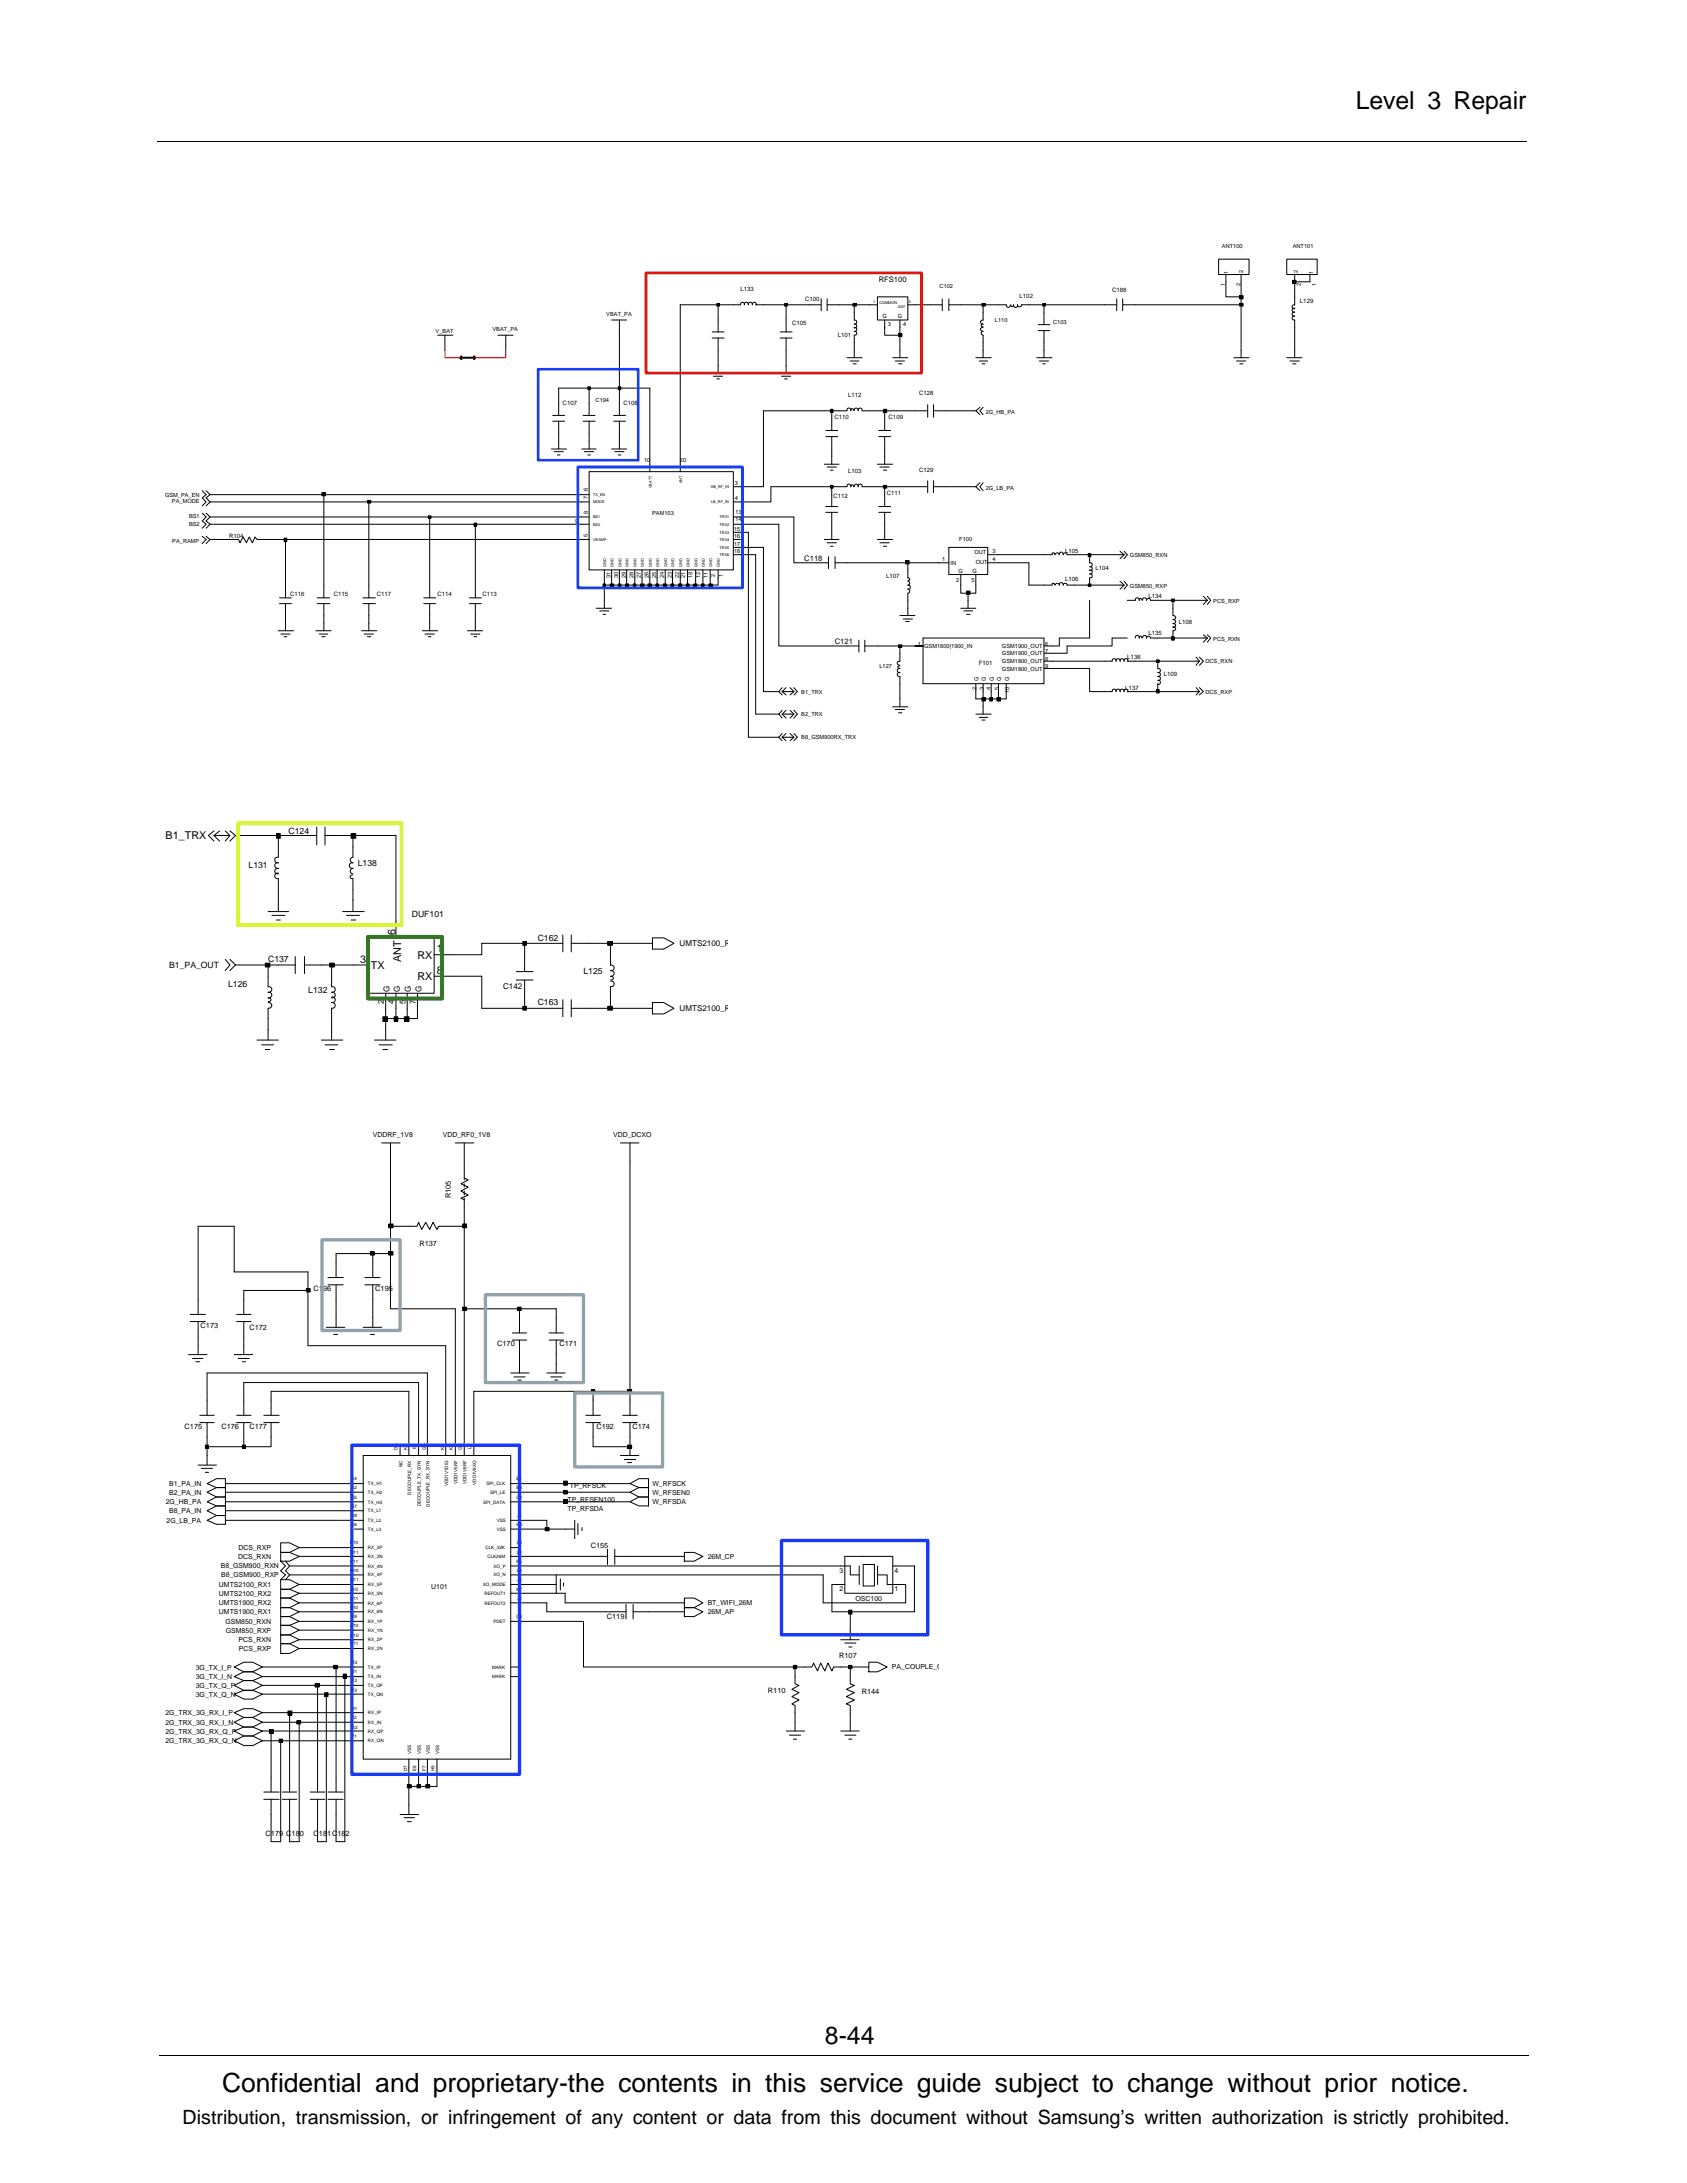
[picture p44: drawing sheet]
<svg xmlns="http://www.w3.org/2000/svg" width="216mm" height="279mm" viewBox="0 0 216 279" stroke-linecap="round" stroke-linejoin="round" font-family="sans-serif">
<defs><g id="words">
<text font-size="3.4" x="28.4" y="267.7">Confidential and proprietary-the contents in this service guide subject to change without prior notice.</text>
<g font-size="3.2">
<text x="173.5" y="14">Level 3 Repair</text>
<text x="105.6" y="261.6">8-44</text>
</g>
<text font-size="2.5" x="23.4" y="271.9">Distribution, transmission, or infringement of any content or data from this document without Samsung’s written authorization is strictly prohibited.</text>
<g font-size="1.4">
<text x="21.2" y="107.4">B1_TRX</text>
<text x="50.6" y="119.7" transform="rotate(-90 50.6 119.7)">6</text>
<text x="46.1" y="123.3">3</text>
<text x="47.5" y="124">TX</text>
<text x="51.4" y="123.1" transform="rotate(-90 51.4 123.1)">ANT</text>
<text x="53.4" y="122.7">RX</text>
<text x="53.4" y="125.5">RX</text>
<text x="55.9" y="121.8">1</text>
<text x="55.9" y="124.6">8</text>
</g>
<g font-size="1.1">
<text x="36.9" y="106.7">C124</text>
<text x="31.8" y="111.1">L131</text>
<text x="45.8" y="110.8">L138</text>
<text x="52.7" y="117.4">DUF101</text>
<text x="21.7" y="123.9">B1_PA_OUT</text>
<text x="34.3" y="123.1">C137</text>
<text x="68.8" y="120.4">C162</text>
<text x="74.7" y="124.7">L125</text>
<text x="29.2" y="126.3">L126</text>
<text x="39.5" y="127.1">L132</text>
<text x="68.8" y="128.7">C163</text>
</g>
<g font-size="1">
<text x="112.5" y="36.2">RFS100</text>
<text x="102.9" y="71.8">C118</text>
<text x="106.8" y="82.4">C121</text>
<text x="87" y="121.1">UMTS2100_R</text>
<text x="49.1" y="128.5" transform="rotate(-90 49.1 128.5)">2</text>
<text x="49.9" y="127" transform="rotate(-90 49.9 127)">G</text>
<text x="50.4" y="128.5" transform="rotate(-90 50.4 128.5)">4</text>
<text x="51.2" y="127" transform="rotate(-90 51.2 127)">G</text>
<text x="51.9" y="128.5" transform="rotate(-90 51.9 128.5)">5</text>
<text x="52.6" y="127" transform="rotate(-90 52.6 127)">G</text>
<text x="53.2" y="128.5" transform="rotate(-90 53.2 128.5)">7</text>
<text x="53.9" y="127" transform="rotate(-90 53.9 127)">G</text>
<text x="64.4" y="126.6">C142</text>
<text x="87" y="129.4">UMTS2100_R</text>
</g>
<g font-size=".9">
<text x="47.7" y="145.5">VDDRF_1V8</text>
<text x="56.7" y="145.5">VDD_RF0_1V8</text>
<text x="78.5" y="145.5">VDD_DCXO</text>
<text x="57.7" y="153.4" transform="rotate(-90 57.7 153.4)">R105</text>
<text x="53.7" y="159.5">R137</text>
<text x="40.1" y="165.2">C196</text>
<text x="48" y="165.2">C195</text>
<text x="25.7" y="169.9">C173</text>
<text x="31.9" y="170.2">C172</text>
<text x="63.6" y="172.3">C170</text>
<text x="71.6" y="172.3">C171</text>
<text x="23.6" y="182.9">C175</text>
<text x="28.3" y="182.9">C176</text>
<text x="31.9" y="182.9">C177</text>
<text x="76.3" y="182.9">C192</text>
<text x="80.9" y="182.9">C174</text>
<text x="21.7" y="191.3">B2_PA_IN</text>
<text x="21.7" y="190.2">B1_PA_IN</text>
<text x="72.9" y="190.5">TP_RFSCK</text>
<text x="83.5" y="191.3">W_RFSEN0</text>
<text x="83.5" y="190.2">W_RFSCK</text>
<text x="21.2" y="192.6">2G_HB_PA</text>
<text x="21.3" y="194.9">2G_LB_PA</text>
<text x="21.7" y="193.7">B8_PA_IN</text>
<text x="72.6" y="193.4">TP_RFSDA</text>
<text x="72.6" y="192.2">TP_RFSEN100</text>
<text x="83.5" y="192.6">W_RFSDA</text>
<text x="28" y="203.1">UMTS2100_RX1</text>
<text x="28.3" y="200.6">B8_GSM900_RXN</text>
<text x="28.3" y="201.8">B8_GSM900_RXP</text>
<text x="30.5" y="199.5">DCS_RXN</text>
<text x="30.5" y="198.4">DCS_RXP</text>
<text x="55.2" y="203.4">U101</text>
<text x="75.6" y="198.1">C155</text>
<text x="90.6" y="199.5">26M_CP</text>
<text x="107.4" y="203.6">2</text>
<text x="107.4" y="201.3">3</text>
<text x="114.5" y="203.6">1</text>
<text x="114.5" y="201.3">4</text>
<text x="28" y="205.5">UMTS1900_RX2</text>
<text x="28" y="206.6">UMTS1900_RX1</text>
<text x="28" y="204.2">UMTS2100_RX2</text>
<text x="28.9" y="207.8">GSM850_RXN</text>
<text x="28.9" y="209">GSM850_RXP</text>
<text x="77.7" y="207.2">C119</text>
<text x="90.6" y="206.6">26M_AP</text>
<text x="90.6" y="205.5">BT_WIFI_26M</text>
<text x="109.5" y="204.9">OSC100</text>
<text x="25.1" y="213.7">3G_TX_I_P</text>
<text x="25.1" y="214.9">3G_TX_I_N</text>
<text x="30.5" y="210.2">PCS_RXN</text>
<text x="30.6" y="211.3">PCS_RXP</text>
<text x="107.4" y="212.2">R107</text>
<text x="114.2" y="213.7">PA_COUPLE_O</text>
<text x="21.2" y="219.5">2G_TRX_3G_RX_I_P</text>
<text x="21.2" y="220.7">2G_TRX_3G_RX_I_N</text>
<text x="21.2" y="221.9">2G_TRX_3G_RX_Q_P</text>
<text x="25.1" y="216">3G_TX_Q_P</text>
<text x="25.1" y="217.2">3G_TX_Q_N</text>
<text x="98.3" y="216.6">R110</text>
<text x="110.3" y="216.8">R144</text>
<text x="21.2" y="223.1">2G_TRX_3G_RX_Q_N</text>
<text x="34" y="235">C179 C180</text>
<text x="40.1" y="235">C181C182</text>
</g>
<g font-size=".8">
<text x="94.8" y="37.3">L133</text>
<text x="101.4" y="41.6">C105</text>
<text x="103.1" y="38.5">C100</text>
<text x="130.5" y="38.1">L102</text>
<text x="142.3" y="37.4">C188</text>
<text x="166.4" y="38.8">L129</text>
<text x="107.2" y="43.2">L101</text>
<text x="72" y="51.9">C107</text>
<text x="79.8" y="51.9">C108</text>
<text x="106.8" y="53.6">C110</text>
<text x="108.6" y="50.9">L112</text>
<text x="113.7" y="53.6">C109</text>
<text x="117.6" y="50.6">C128</text>
<text x="106.7" y="63.7">C112</text>
<text x="108.6" y="60.5">L103</text>
<text x="113.5" y="63.4">C111</text>
<text x="117.6" y="60.4">C129</text>
<text x="29.3" y="68.9">R104</text>
<text x="136.3" y="70.8">L105</text>
<text x="37.1" y="76.3">C116</text>
<text x="42.7" y="76.3">C115</text>
<text x="48.2" y="76.3">C117</text>
<text x="56" y="76.3">C114</text>
<text x="61.8" y="76.3">C113</text>
<text x="113.4" y="74">L107</text>
<text x="136.3" y="74.4">L106</text>
<text x="140.2" y="72.9">L104</text>
<text x="147" y="76.6">L134</text>
<text x="147" y="81.3">L135</text>
<text x="150.9" y="79.8">L108</text>
<text x="125.3" y="85.1">F101</text>
<text x="144" y="88.3">L137</text>
<text x="144.3" y="84.4">L136</text>
<text x="148.9" y="86.6">L109</text>
</g>
<g font-size=".7">
<text x="156.4" y="31.8">ANT100</text>
<text x="157.2" y="35.1" transform="rotate(-90 157.2 35.1)">1</text>
<text x="159.1" y="34.9" transform="rotate(-90 159.1 34.9)">2</text>
<text x="165.4" y="31.8">ANT101</text>
<text x="166.1" y="34.9" transform="rotate(-90 166.1 34.9)">2</text>
<text x="168.1" y="35.1" transform="rotate(-90 168.1 35.1)">1</text>
<text x="77.6" y="40.5">VBAT_PA</text>
<text x="112.9" y="40.7">G</text>
<text x="113.6" y="41.7">3</text>
<text x="114.9" y="40.7">G</text>
<text x="115.6" y="41.7">4</text>
<text x="120.2" y="36.8">C102</text>
<text x="127.3" y="41.2">L110</text>
<text x="134.8" y="41.5">C103</text>
<text x="156.8" y="36.6" transform="rotate(-90 156.8 36.6)">1</text>
<text x="158.7" y="36.6" transform="rotate(-90 158.7 36.6)">2</text>
<text x="166.5" y="36.6" transform="rotate(-90 166.5 36.6)">2</text>
<text x="168.4" y="36.6" transform="rotate(-90 168.4 36.6)">1</text>
<text x="55.8" y="42.6">V_BAT</text>
<text x="63" y="42.4">VBAT_PA</text>
<text x="76.2" y="51.4">C194</text>
<text x="126.2" y="53">2G_HB_PA</text>
<text x="82.4" y="59.2">10</text>
<text x="87" y="59.2">20</text>
<text x="21.1" y="63.6">GSM_PA_EN</text>
<text x="22" y="64.4">PA_MODE</text>
<text x="75.2" y="65.8" transform="rotate(-90 75.2 65.8)">8</text>
<text x="75.2" y="63.9" transform="rotate(-90 75.2 63.9)">7</text>
<text x="75.2" y="62.9" transform="rotate(-90 75.2 62.9)">6</text>
<text x="83.5" y="65.9">PAM103</text>
<text x="94" y="62.1">3</text>
<text x="94" y="64.1">4</text>
<text x="94.1" y="65.8">13</text>
<text x="126.2" y="62.7">2G_LB_PA</text>
<text x="22.1" y="69.5">PA_RAMP</text>
<text x="24.2" y="66.4">BS1</text>
<text x="24.2" y="67.3">BS2</text>
<text x="73.6" y="67">9</text>
<text x="75.2" y="68.7" transform="rotate(-90 75.2 68.7)">5</text>
<text x="94" y="67.9">15</text>
<text x="94" y="68.9">16</text>
<text x="94" y="69.8">17</text>
<text x="94" y="70.8">18</text>
<text x="94.1" y="66.7">14</text>
<text x="120.6" y="71.8">1</text>
<text x="122.8" y="69.2">F100</text>
<text x="124.7" y="71">OUT</text>
<text x="127" y="70.8">3</text>
<text x="127" y="71.8">4</text>
<text x="144.6" y="71.4">GSM850_RXN</text>
<text x="78.1" y="74" transform="rotate(-90 78.1 74)">31</text>
<text x="79.1" y="74" transform="rotate(-90 79.1 74)">30</text>
<text x="80.1" y="74" transform="rotate(-90 80.1 74)">29</text>
<text x="81.1" y="74" transform="rotate(-90 81.1 74)">28</text>
<text x="82" y="74" transform="rotate(-90 82 74)">27</text>
<text x="83" y="74" transform="rotate(-90 83 74)">26</text>
<text x="84" y="74" transform="rotate(-90 84 74)">25</text>
<text x="84.9" y="74" transform="rotate(-90 84.9 74)">24</text>
<text x="86" y="74" transform="rotate(-90 86 74)">23</text>
<text x="86.9" y="74" transform="rotate(-90 86.9 74)">22</text>
<text x="87.7" y="74" transform="rotate(-90 87.7 74)">21</text>
<text x="88.6" y="74" transform="rotate(-90 88.6 74)">19</text>
<text x="89.6" y="74" transform="rotate(-90 89.6 74)">12</text>
<text x="90.6" y="74" transform="rotate(-90 90.6 74)">11</text>
<text x="91.5" y="73.9" transform="rotate(-90 91.5 73.9)">2</text>
<text x="92.5" y="73.9" transform="rotate(-90 92.5 73.9)">1</text>
<text x="121.6" y="72.3">IN</text>
<text x="122.4" y="74.5">2</text>
<text x="122.7" y="73.4">G</text>
<text x="124.3" y="74.5">5</text>
<text x="124.4" y="73.4">G</text>
<text x="124.9" y="72.2">OUT</text>
<text x="144.6" y="75.2">GSM850_RXP</text>
<text x="155.3" y="77.2">PCS_RXP</text>
<text x="117.5" y="82.7">1</text>
<text x="118.3" y="83">GSM1800|1900_IN</text>
<text x="128.2" y="83">GSM1900_OUT</text>
<text x="128.2" y="83.9">GSM1900_OUT</text>
<text x="133.8" y="82.7">6</text>
<text x="133.8" y="83.6">7</text>
<text x="155.3" y="82">PCS_RXN</text>
<text x="102.6" y="88.8">B1_TRX</text>
<text x="112.5" y="85.6">L127</text>
<text x="125" y="88.3" transform="rotate(-90 125 88.3)">2</text>
<text x="125.2" y="87.2" transform="rotate(-90 125.2 87.2)">G</text>
<text x="125.9" y="88.3" transform="rotate(-90 125.9 88.3)">3</text>
<text x="126.2" y="87.2" transform="rotate(-90 126.2 87.2)">G</text>
<text x="126.7" y="88.3" transform="rotate(-90 126.7 88.3)">4</text>
<text x="127.2" y="87.2" transform="rotate(-90 127.2 87.2)">G</text>
<text x="127.8" y="88.3" transform="rotate(-90 127.8 88.3)">5</text>
<text x="128.1" y="87.2" transform="rotate(-90 128.1 87.2)">G</text>
<text x="128.2" y="84.9">GSM1800_OUT</text>
<text x="128.2" y="85.8">GSM1800_OUT</text>
<text x="129.1" y="87.2" transform="rotate(-90 129.1 87.2)">G</text>
<text x="129.1" y="88.7" transform="rotate(-90 129.1 88.7)">10</text>
<text x="133.8" y="84.6">8</text>
<text x="133.8" y="85.6">9</text>
<text x="154.3" y="84.9">DCS_RXN</text>
<text x="154.3" y="88.8">DCS_RXP</text>
<text x="102.6" y="94.6">B8_GSM900RX_TRX</text>
<text x="102.6" y="91.7">B2_TRX</text>
</g>
<g font-size=".6">
<text x="50.9" y="185.5" transform="rotate(-90 50.9 185.5)">D5</text>
<text x="52.1" y="185.5" transform="rotate(-90 52.1 185.5)">K9</text>
<text x="53.3" y="185.5" transform="rotate(-90 53.3 185.5)">E4</text>
<text x="54.5" y="185.5" transform="rotate(-90 54.5 185.5)">G6</text>
<text x="56.8" y="185.5" transform="rotate(-90 56.8 185.5)">K1</text>
<text x="58" y="185.5" transform="rotate(-90 58 185.5)">K3</text>
<text x="59.1" y="185.5" transform="rotate(-90 59.1 185.5)">G4</text>
<text x="60.3" y="185.5" transform="rotate(-90 60.3 185.5)">L6</text>
<text x="45" y="191.8">B5</text>
<text x="45" y="190.6">A2</text>
<text x="45" y="189.5">A4</text>
<text x="47.1" y="191.2">TX_H2</text>
<text x="47.1" y="190.1">TX_H1</text>
<text x="51.5" y="187.7" transform="rotate(-90 51.5 187.7)">NC</text>
<text x="52.6" y="191.3" transform="rotate(-90 52.6 191.3)">DECOUPLE_RX</text>
<text x="57.3" y="190.2" transform="rotate(-90 57.3 190.2)">VDD1V1DIG</text>
<text x="58.6" y="190" transform="rotate(-90 58.6 190)">VDD1V5RF</text>
<text x="59.7" y="190" transform="rotate(-90 59.7 190)">VDD1V8RF</text>
<text x="60.9" y="190" transform="rotate(-90 60.9 190)">VDD1V8XO</text>
<text x="62.3" y="190.1">SPI_CLK</text>
<text x="62.7" y="191.2">SPI_LE</text>
<text x="66.1" y="190.6">B3</text>
<text x="66.1" y="191.8">C2</text>
<text x="66.1" y="189.5">B1</text>
<text x="44.8" y="197.7">E10</text>
<text x="45" y="193">B7</text>
<text x="45" y="195.3">A6</text>
<text x="45" y="194.2">A8</text>
<text x="47.1" y="192.4">TX_H3</text>
<text x="47.1" y="193.6">TX_L1</text>
<text x="47.1" y="195.9">TX_L3</text>
<text x="47.1" y="194.8">TX_L2</text>
<text x="53.9" y="192.8" transform="rotate(-90 53.9 192.8)">DECOUPLE_TX_SYN</text>
<text x="55" y="192.8" transform="rotate(-90 55 192.8)">DECOUPLE_RX_SYN</text>
<text x="61.8" y="192.4">SPI_DATA</text>
<text x="63.6" y="195.9">VSS</text>
<text x="63.6" y="194.8">VSS</text>
<text x="66.1" y="195.3">H3</text>
<text x="66.1" y="197.7">L8</text>
<text x="66.2" y="194.2">J4</text>
<text x="44.8" y="201.3">G10</text>
<text x="44.8" y="202.4">H11</text>
<text x="44.8" y="198.9">D11</text>
<text x="44.9" y="200">F11</text>
<text x="44.9" y="203.6">J10</text>
<text x="47.1" y="203">RX_5P</text>
<text x="47.1" y="200.6">RX_4N</text>
<text x="47.1" y="201.8">RX_4P</text>
<text x="47.1" y="199.4">RX_3N</text>
<text x="47.1" y="198.3">RX_3P</text>
<text x="61.8" y="203">XO_MODE</text>
<text x="62.1" y="198.3">CLK_32K</text>
<text x="62.4" y="199.4">CLK26M</text>
<text x="63.1" y="201.8">XO_N</text>
<text x="63.2" y="200.6">XO_P</text>
<text x="66.1" y="200">K5</text>
<text x="66.1" y="203.6">K7</text>
<text x="66.1" y="198.9">L2</text>
<text x="66.1" y="201.3">L4</text>
<text x="66.2" y="202.4">J8</text>
<text x="44.8" y="204.7">K11</text>
<text x="44.8" y="209.5">C10</text>
<text x="44.8" y="208.2">A10</text>
<text x="44.9" y="206">L10</text>
<text x="45" y="207.1">B9</text>
<text x="47.1" y="206.5">RX_6N</text>
<text x="47.1" y="205.4">RX_6P</text>
<text x="47.1" y="204.1">RX_5N</text>
<text x="47.1" y="207.7">RX_1P</text>
<text x="47.1" y="208.9">RX_1N</text>
<text x="62" y="205.4">REFOUT2</text>
<text x="62" y="204.1">REFOUT1</text>
<text x="63.2" y="207.7">PDET</text>
<text x="66.1" y="207.1">C4</text>
<text x="66.2" y="204.7">J6</text>
<text x="44.8" y="210.6">B11</text>
<text x="45" y="214.2">D1</text>
<text x="45" y="213">D3</text>
<text x="45" y="215.3">E2</text>
<text x="47.1" y="214.8">TX_IN</text>
<text x="47.1" y="213.6">TX_IP</text>
<text x="47.1" y="215.9">TX_QP</text>
<text x="47.1" y="211.2">RX_2N</text>
<text x="47.1" y="210.1">RX_2P</text>
<text x="63" y="213.6">MARK</text>
<text x="63" y="214.8">MARK</text>
<text x="66.3" y="213">1</text>
<text x="66.3" y="214.2">2</text>
<text x="45" y="218.9">H1</text>
<text x="45" y="221.3">G2</text>
<text x="45" y="216.5">F3</text>
<text x="45" y="220">J2</text>
<text x="47.1" y="219.4">RX_IP</text>
<text x="47.1" y="220.6">RX_IN</text>
<text x="47.1" y="217.1">TX_QN</text>
<text x="47.1" y="221.8">RX_QP</text>
<text x="45" y="222.4">F1</text>
<text x="47.1" y="223">RX_QN</text>
<text x="52.1" y="226.7" transform="rotate(-90 52.1 226.7)">D7</text>
<text x="52.6" y="224.5" transform="rotate(-90 52.6 224.5)">VSS</text>
<text x="53.3" y="226.6" transform="rotate(-90 53.3 226.6)">E8</text>
<text x="53.9" y="224.5" transform="rotate(-90 53.9 224.5)">VSS</text>
<text x="54.5" y="226.6" transform="rotate(-90 54.5 226.6)">F7</text>
<text x="55" y="224.5" transform="rotate(-90 55 224.5)">VSS</text>
<text x="55.6" y="226.7" transform="rotate(-90 55.6 226.7)">H9</text>
<text x="56.2" y="224.5" transform="rotate(-90 56.2 224.5)">VSS</text>
</g>
<g font-size=".5">
<text x="111.8" y="38.8">1</text>
<text x="112.5" y="38.9">COMMON</text>
<text x="114.9" y="39.5">ANT</text>
<text x="116.3" y="38.8">2</text>
<text x="75.9" y="63.5">TX_EN</text>
<text x="75.9" y="64.4">MODE</text>
<text x="83.4" y="62.5" transform="rotate(-90 83.4 62.5)">VBATT</text>
<text x="87.3" y="61.8" transform="rotate(-90 87.3 61.8)">ANT</text>
<text x="91" y="62.5">HB_RF_IN</text>
<text x="91" y="64.4">LB_RF_IN</text>
<text x="75.9" y="66.4">BS1</text>
<text x="75.9" y="67.3">BS2</text>
<text x="75.9" y="69.2">VRAMP</text>
<text x="92.1" y="67.3">TRX2</text>
<text x="92.1" y="68.3">TRX3</text>
<text x="92.1" y="69.2">TRX4</text>
<text x="92.1" y="70.3">TRX5</text>
<text x="92.1" y="71.2">TRX6</text>
<text x="92.1" y="66.4">TRX1</text>
<text x="77.6" y="72.5" transform="rotate(-90 77.6 72.5)">GND</text>
<text x="78.5" y="72.5" transform="rotate(-90 78.5 72.5)">GND</text>
<text x="79.5" y="72.5" transform="rotate(-90 79.5 72.5)">GND</text>
<text x="80.5" y="72.5" transform="rotate(-90 80.5 72.5)">GND</text>
<text x="81.5" y="72.5" transform="rotate(-90 81.5 72.5)">GND</text>
<text x="82.4" y="72.5" transform="rotate(-90 82.4 72.5)">GND</text>
<text x="83.4" y="72.5" transform="rotate(-90 83.4 72.5)">GND</text>
<text x="84.3" y="72.5" transform="rotate(-90 84.3 72.5)">GND</text>
<text x="85.4" y="72.5" transform="rotate(-90 85.4 72.5)">GND</text>
<text x="86.3" y="72.5" transform="rotate(-90 86.3 72.5)">GND</text>
<text x="87.3" y="72.5" transform="rotate(-90 87.3 72.5)">GND</text>
<text x="88.2" y="72.5" transform="rotate(-90 88.2 72.5)">GND</text>
<text x="89.3" y="72.5" transform="rotate(-90 89.3 72.5)">GND</text>
<text x="90.2" y="72.5" transform="rotate(-90 90.2 72.5)">GND</text>
<text x="91.1" y="72.5" transform="rotate(-90 91.1 72.5)">GND</text>
<text x="92.1" y="72.5" transform="rotate(-90 92.1 72.5)">GND</text>
</g>
</g></defs>
<g fill="none" stroke="#000" stroke-width=".13">
<path d="M20.2 18.1h175.3M91.7 38.8h.4v.4h-.4zM91.9 39v3.5M94.8 39h-7.7v21.4M94.8 39a.25 .25 0 0 1 .2-.3 .25 .25 0 0 1 .2 .3M95.3 39a.25 .25 0 0 1 .2-.3 .25 .25 0 0 1 .3 .3M95.8 39a.26 .26 0 0 1 .2-.3 .26 .26 0 0 1 .3 .3v-.1a.26 .26 0 0 1 .3-.2 .26 .26 0 0 1 .2 .4M96.7 39h8.4M100.4 38.8h.4v.4h-.4zM100.6 39v3.5M105.1 38.2v1.6M105.9 39h6.4"/>
<path d="M105.9 38.2v1.6M109.2 38.8h.4v.4h-.4zM109.3 39v2M112.3 38h3.9v3h-3.9zM116.2 39h4.4M120.6 38.2v1.6M121.4 39h7.4M121.4 38.2v1.6M125.7 38.8h.4v.4h-.4zM125.8 39v2M128.8 39a.25 .25 0 0 0 .2 .3 .25 .25 0 0 0 .3-.3M129.7 39v.2l-.1 .1-.1-.1-.1-.1"/>
<path d="M129.7 39a.25 .25 0 0 0 .3 .3 .25 .25 0 0 0 .2-.3l.1 .2a.27 .27 0 0 0 .3 .1 .27 .27 0 0 0 .1-.3h12.2M133.5 38.8h.3v.4h-.3zM133.6 39v2.6M142.9 38.2v1.6M143.7 38.2v1.6M156 33.2h3.9v1.9h-3.9zM156.9 35.1v2.9h1.9v1M158.7 38.8h.4v.4h-.4zM158.7 37.8h.4v.4h-.4zM158.8 35.1v2.9M158.8 39v6.8M158.8 39h-15.1"/>
<path d="M164.7 33.2h3.9v1.9h-3.9zM165.4 35.9h.5v.4h-.5zM165.7 40a.26 .26 0 0 0-.3 .2l.1 .2h.2M165.7 39a.26 .26 0 0 0-.3 .3 .26 .26 0 0 0 .3 .2M165.7 35.1v3.9M165.7 39.5a.26 .26 0 0 0-.3 .2 .26 .26 0 0 0 .2 .3l.1-.1M167.6 35.1v1h-1.9M56 42.9h2M56.9 42.9v2M63.7 42.9h2M64.7 42.9v2M70.6 57.5h1.9"/>
<path d="M70.7 53.2h1.6M70.7 53.9h1.6M70.9 57.8h1.2M71.3 58.2h.4M71.5 53.2v-3.5h11.7v10.7M71.5 53.9v3.6M74.5 57.5h1.8M74.6 53.2h1.6M74.6 53.9h1.6M74.8 57.8h1.2M75.2 49.5h.4v.4h-.4zM75.2 58.2h.4"/>
<path d="M75.4 49.7v3.5M75.4 53.9v3.6M78.3 57.5h1.9M78.3 41h1.9M78.5 53.2h1.6M78.5 53.9h1.6M78.7 57.8h1.2M79.1 49.5h.4v.4h-.4zM79.1 58.2h.4M79.3 41v12.2M79.3 53.9v3.6M90.9 47.8h1.9"/>
<path d="M91.1 43.3h1.6M91.1 42.5h1.6M91.3 48.2h1.2M91.7 48.5h.4M91.9 43.3v4.5M99.7 47.8h1.9M99.8 43.3h1.6M99.8 42.5h1.6M100 48.2h1.2M100.4 48.5h.4M100.6 43.3v4.5M105.5 59.4h1.9"/>
<path d="M105.7 55.9h1.5M105.7 55.1h1.5M105.9 59.8h1.1M106.3 52.4h.3v.4h-.3zM106.4 52.6v2.5M106.4 55.9v3.5M108.4 45.8h1.9M108.4 52.6h-10.7v9.7h-3.8M108.4 52.6l.1-.3a.27 .27 0 0 1 .3 0 .27 .27 0 0 1 .1 .2v.1M108.8 46.2h1.1M109.2 46.6h.4M109.2 52.5v-.2h-.1l-.2 .1v.2"/>
<path d="M109.3 41a.25 .25 0 0 1 .3 .2 .25 .25 0 0 1-.3 .3M109.3 41.9a.25 .25 0 0 1 .3 .3 .25 .25 0 0 1-.3 .2M109.3 41.5a.25 .25 0 0 1 .3 .3 .25 .25 0 0 1-.3 .2M109.3 42.4h.2a.26 .26 0 0 1 0 .5h-.2v2.9M109.3 52.6a.26 .26 0 0 1 .3-.4 .26 .26 0 0 1 .2 .4M109.8 52.6a.26 .26 0 0 1 .3-.4 .26 .26 0 0 1 .2 .3v.1M110.3 52.6h8.4M112.3 59.4h1.9M112.5 55.9h1.5M112.5 55.1h1.5M112.6 59.8h1.2M113.1 52.4h.4v.4h-.4z"/>
<path d="M113.2 41.9v1h2M113.2 41v1M113.2 52.6v2.5M113.2 55.9v3.5M114.2 45.8h2M114.6 46.2h1.2M115 42.7h.4v.4h-.4zM115 46.6h.4M115.2 41v4.8M118.7 51.8v1.6M119.5 52.6h5.4M119.5 51.8v1.6"/>
<path d="M124.9 45.8h2M125.3 46.2h1.1M125.4 52.1l-.5 .5 .5 .5M125.7 46.6h.4M125.8 42.4l-.2 .1v.2l.2 .2v2.9M125.8 41.5a.17 .17 0 0 0-.2 .1 .17 .17 0 0 0 .2 .2M125.8 41.9a.25 .25 0 0 0-.3 .2 .25 .25 0 0 0 .1 .3h.2M125.8 41a.25 .25 0 0 0-.3 .1 .25 .25 0 0 0 .1 .3l.2 .1M125.8 52.1l-.4 .5 .4 .5M132.7 45.8h1.9M132.9 42.3h1.5M132.9 41.6h1.5"/>
<path d="M133 46.2h1.2M133.5 46.6h.3M133.6 42.3v3.5M157.9 45.8h2M158.2 46.2h1.2M158.7 46.6h.4M164.7 45.8h1.9M165.1 46.2h1.2M165.4 46.6h.5M165.7 40.5a.25 .25 0 0 0-.3 .2 .25 .25 0 0 0 .3 .3v4.8M25.9 62.8l.5 .5-.5 .4 .5 .5-.5 .5M25.9 65.7l.5 .5-.5 .5 .5 .4-.5 .5"/>
<path d="M25.9 68.6l.5 .4-.5 .6M26.4 68.6l.5 .4-.5 .6M26.4 62.8l.5 .5-.5 .4 .5 .5M26.4 65.7l.5 .5M26.9 66.2l-.5 .5 .5 .4-.5 .5M26.9 69h3.6l.2 .5 .4-.8 .4 .8 .4-.8 .4 .8 .3-.8 .3 .3h42.5M26.9 64.2l-.5 .5M26.9 64.2h48.5M26.9 63.3h48.5M26.9 66.2h48.5M26.9 67.1h48.5M35.8 76.5h1.5"/>
<path d="M35.8 77.3h1.5M36.4 68.9h.3v.4h-.3zM36.5 69v7.5M36.5 77.3v3.4M40.6 76.5h1.6M40.6 77.3h1.6M41.2 63.1h.4v.4h-.4zM41.4 63.3v13.2M41.4 77.3v3.4M46.4 76.5h1.6M46.4 77.3h1.6M47 64.1h.5v.3h-.5z"/>
<path d="M47.2 64.2v12.3M47.2 77.3v3.4M54.2 76.5h1.6M54.2 77.3h1.6M54.8 66h.4v.4h-.4zM55 66.2v10.3M55 77.3v3.4M60.1 76.5h1.5M60.1 77.3h1.5M60.7 67h.3v.4h-.3zM60.8 67.1v9.4M60.8 77.3v3.4"/>
<path d="M75.4 60.4h18.5v12.5h-18.5zM76.3 77.9h2M76.8 78.2h1.1M77.2 74.7h.3v.4h-.3zM77.2 78.6h.3M77.3 74.9h13.6M77.3 72.9v5M78.1 74.7h.4v.4h-.4zM78.3 72.9v2M79.1 74.7h.4v.4h-.4zM79.3 72.9v2M80.1 74.7h.4v.4h-.4z"/>
<path d="M80.2 72.9v2M81 74.7h.4v.4h-.4zM81.2 72.9v2M82 74.7h.4v.4h-.4zM82.2 72.9v2M82.9 74.7h.5v.4h-.5zM83.2 72.9v2M83.9 74.7h.4v.4h-.4zM84.1 72.9v2M84.9 74.7h.4v.4h-.4zM85.1 72.9v2M85.9 74.7h.3v.4h-.3z"/>
<path d="M86.1 72.9v2M86.8 74.7h.4v.4h-.4zM87.1 72.9v2M87.8 74.7h.4v.4h-.4zM88 72.9v2M88.8 74.7h.4v.4h-.4zM89 72.9v2M89.8 74.7h.3v.4h-.3zM90 72.9v2M90.7 74.7h.4v.4h-.4zM90.9 72.9v2M91.9 72.9v2h-1"/>
<path d="M93.9 70.1h3.8v18.4h2M93.9 67.1h5.8v15.6h10.2M93.9 66.2h7.7v5.8h4.4M93.9 71h2.8v20.4h3M93.9 69h.9M93.9 68.1h1.9v26.3h3.9M105.5 69h1.9M105.7 65.6h1.5M105.7 64.8h1.5M105.9 69.5h1.1M106 71.2v1.6M106.3 62.1h.3v.4h-.3z"/>
<path d="M106.3 69.9h.3M106.3 60.2h.3M106.4 62.3v2.5M106.4 65.6v3.4M106.9 71.2v1.6M108.4 62.3h-9.7v1.9h-4.8M108.4 62.3a.26 .26 0 0 1 .2-.3 .26 .26 0 0 1 .3 .3M109.2 62.3v-.2l-.1-.1-.2 .1v.2M109.3 62.3a.26 .26 0 0 1 .3-.3 .26 .26 0 0 1 .2 .3M109.8 62.3a.26 .26 0 0 1 .3-.3 .26 .26 0 0 1 .2 .3M110.3 62.3h8.4M112.3 69h1.9"/>
<path d="M112.5 65.6h1.5M112.5 64.8h1.5M112.6 69.5h1.2M113.1 62.1h.4v.4h-.4zM113.1 69.9h.4M113.1 60.2h.4M113.2 62.3v2.5M113.2 65.6v3.4M115.2 78.8h1.9M115.6 79.2h1.2M115.9 71.8h.5v.4h-.5zM115.9 79.5h.5"/>
<path d="M116.2 74.4l.2 .1a.28 .28 0 0 1-.2 .4 .26 .26 0 0 1 .3 .2 .26 .26 0 0 1-.1 .3h-.2a.26 .26 0 0 1 .2 .3 .26 .26 0 0 1-.2 .2v2.9M116.2 72v2h.2v.1l-.2 .2M118.7 61.5v1.6M119.5 61.5v1.6M119.5 62.3h5.4M121.4 70.1h5v3.4h-5zM121.4 72h-14.5M123 73.5v2.4h.9M123 77.9h1.9M123.4 78.2h1.1M123.7 75.6h.4v.5h-.4zM123.7 78.6h.4"/>
<path d="M123.9 75.9v2M124.9 73.5v2.4h-1M124.9 62.3l.5 .5M125.4 61.8l-.5 .5M125.8 61.8l-.4 .5 .4 .5M126.4 72h5.3v2.9h2.9a.17 .17 0 0 1 .2-.2 .17 .17 0 0 1 .2 .2M135 71v-.1a.17 .17 0 0 0-.2-.1 .17 .17 0 0 0-.2 .2h-8.2M135 71a.27 .27 0 0 1 .3-.2 .27 .27 0 0 1 .3 .2 .25 .25 0 0 1 .1-.3 .25 .25 0 0 1 .2 0l.2 .3v-.1a.26 .26 0 0 1 .3-.1 .26 .26 0 0 1 .2 .2h7.3M135 74.9a.27 .27 0 0 1 .3-.2 .27 .27 0 0 1 .3 .2 .25 .25 0 0 1 .1-.3 .25 .25 0 0 1 .2 0l.2 .3v-.1a.26 .26 0 0 1 .3-.1 .26 .26 0 0 1 .2 .2h7.3M139.3 74.7h.3v.4h-.3zM139.3 70.8h.3v.4h-.3zM139.4 76.8v4.9h-3.8v1h-2"/>
<path d="M139.4 71v1M139.4 74v.9M139.5 72l.2 .1a.26 .26 0 0 1 .1 .3 .26 .26 0 0 1-.3 .1l.2 .1a.26 .26 0 0 1 .1 .2 .26 .26 0 0 1-.3 .2h-.1M139.5 73h.2a.26 .26 0 0 1 .1 .3 .26 .26 0 0 1-.3 .1l.2 .1a.26 .26 0 0 1 .1 .3 .26 .26 0 0 1-.3 .2M143.3 74.4l.6 .5-.6 .5M143.3 70.6l.6 .4M143.9 74.4l.4 .5-.4 .5M143.9 70.6l.4 .4-.4 .5M143.9 71l-.6 .5M144.3 76.8h1M145.3 76.8a.26 .26 0 0 1 .2-.3 .26 .26 0 0 1 .3 .1v.2M146.1 76.8l-.1-.2-.2 .1v.1"/>
<path d="M146.2 76.8a.26 .26 0 0 1 .2-.3 .26 .26 0 0 1 .3 .1v.2a.25 .25 0 0 1 .3-.2 .25 .25 0 0 1 .2 .2h7.3M149.9 76.7h.4v.3h-.4zM150.1 78.8h.1a.26 .26 0 0 1 .2 .2 .26 .26 0 0 1-.1 .3h-.2M150.1 79.8a.28 .28 0 0 1 .4 .3 .27 .27 0 0 1-.4 .2M150.1 79.3a.25 .25 0 0 1 .3 .3 .25 .25 0 0 1-.3 .2M150.1 76.8v2M154 76.3l.5 .5M154.5 76.3l.4 .5-.4 .6M154.5 76.8l-.5 .6M35.6 80.7h2M35.9 81.2h1.2M36.4 81.5h.3"/>
<path d="M40.4 80.7h2M40.9 81.2h1.1M41.2 81.5h.4M46.3 80.7h1.9M46.6 81.2h1.2M47 81.5h.5M54.1 80.7h1.9M54.4 81.2h1.2M54.8 81.5h.4M59.8 80.7h2M60.2 81.2h1.2M60.7 81.5h.3"/>
<path d="M99.7 91.4l.4 .5M99.7 94.4l.4 .4M99.7 88.5l.4 .4M100.1 91.4h1.5M100.1 90.9l-.4 .5M100.1 91.4l.5 .5M100.1 88.5h1.5M100.1 94.4h1.5M100.1 93.9l-.4 .5M100.1 94.4l.5 .4M100.1 88l-.4 .5M100.1 88.5l.5 .4"/>
<path d="M100.6 90.9l-.5 .5M100.6 93.9l-.5 .5M100.6 88l-.5 .5M101.1 90.9l.5 .5M101.1 93.9l.5 .5M101.1 88l.5 .5M101.6 90.9l.4 .5-.4 .5M101.6 91.4l-.5 .5M101.6 93.9l.4 .5-.4 .4M101.6 94.4l-.5 .4M101.6 88l.4 .5-.4 .4M101.6 88.5l-.5 .4"/>
<path d="M109.9 81.9v1.5M110.7 82.7h6.4M110.7 81.9v1.5M114.2 90.5h2M114.6 90.8h1.2M115 82.5h.4v.3h-.4zM115 91.2h.4M115.1 85.2l-.2 .1v.2h.2M115.2 84.6a.26 .26 0 0 0-.4 .3 .26 .26 0 0 0 .4 .2M115.2 85.6a.26 .26 0 0 0-.4 .2 .26 .26 0 0 0 .3 .3h.1M115.2 86.1a.26 .26 0 0 0-.4 .2 .26 .26 0 0 0 .4 .3v3.9M115.2 82.7v1.9"/>
<path d="M118.1 82.7h-1h1M118.1 81.7h15.5v5.8h-15.5zM124.9 87.5v2h2.9M124.9 91.4h2M125.3 91.8h1.1M125.7 89.3h.4v.4h-.4zM125.7 92.2h.4M125.8 87.5v3.9M126.7 89.3h.3v.4h-.3zM126.9 87.5v2M127.6 89.3h.4v.4h-.4zM127.8 87.5v2"/>
<path d="M128.8 87.5v2h-1M133.6 84.6h8.7M133.6 85.6h5.8v2.9h2.9M142.3 84.6a.26 .26 0 0 1 .2-.3 .26 .26 0 0 1 .3 .1v.2M142.3 88.5a.26 .26 0 0 1 .2-.3 .26 .26 0 0 1 .3 .1v.2M142.9 84.6h-.1a.27 .27 0 0 1 .2-.3 .27 .27 0 0 1 .3 .1v.2M142.9 88.5h-.1a.27 .27 0 0 1 .2-.3 .27 .27 0 0 1 .3 .1v.2M143.4 84.6v-.2a.26 .26 0 0 1 .4 0v.2M143.4 88.5v-.2a.26 .26 0 0 1 .4 0v.2M143.9 84.6a.25 .25 0 0 1 .2-.3 .25 .25 0 0 1 .2 .4M143.9 88.5a.25 .25 0 0 1 .2-.3 .25 .25 0 0 1 .2 .4M144.3 81.7h-2v1h-5.7v.9h-3"/>
<path d="M144.3 84.6h9.2M144.3 88.5h9.2M145.3 81.7v-.1a.26 .26 0 0 1 .2-.3 .26 .26 0 0 1 .3 .1v.3M146.1 81.6l-.1-.2-.2 .1v.2M146.2 81.7v-.1a.26 .26 0 0 1 .2-.3 .26 .26 0 0 1 .3 .1v.3a.26 .26 0 0 1 .2-.3 .26 .26 0 0 1 .3 .2v.1h7.3M148 88.3h.4v.4h-.4zM148 84.5h.4v.3h-.4zM148.2 84.6v1M148.2 87.5v1M148.2 85.6a.26 .26 0 0 1 .3 .2 .26 .26 0 0 1-.3 .3M148.2 86.1h.2a.27 .27 0 0 1 .1 .3 .27 .27 0 0 1-.3 .2h.1a.26 .26 0 0 1 .2 .2 .26 .26 0 0 1-.1 .3h-.2M148.2 87.1a.26 .26 0 0 1 .3 .1 .26 .26 0 0 1-.1 .4h-.3"/>
<path d="M149.9 81.5h.4v.4h-.4zM150.1 80.2a.25 .25 0 0 1 .3 .3 .25 .25 0 0 1-.3 .2v1M153.1 84.1l.4 .5M153.1 88l.4 .5M153.5 84.1l.5 .5-.5 .6M153.5 84.6l-.4 .6M153.5 88l.5 .5-.5 .4M153.5 88.5l-.4 .4M154 81.3l.5 .4M154.5 81.3l.4 .4-.4 .5M154.5 81.7l-.5 .5M27.4 106.9h2"/>
<path d="M27.4 106.3l-.7 .6 .7 .8M27.4 106.9l.7 .8M28.1 106.3l-.7 .6M28.8 106.3l.6 .6-.6 .8M29.4 106.3l.7 .6M30.1 106.9h10.4M30.1 106.9l-.7 .8M34.3 116.7h2.6M34.8 117.2h1.7M35.4 106.7h.5v.6h-.5zM35.4 117.8h.5M35.6 110.4a.36 .36 0 0 0-.4 .4 .36 .36 0 0 0 .4 .3"/>
<path d="M35.6 111.2a.36 .36 0 0 0-.4 .3 .36 .36 0 0 0 .4 .3M35.6 106.9v2.8a.36 .36 0 0 0-.4 .4 .36 .36 0 0 0 .4 .3M35.6 112.5v4.2M35.7 111.8a.35 .35 0 0 0-.5 .3 .35 .35 0 0 0 .4 .3M40.5 105.9v2.2M41.6 106.9h9.1v13M41.6 105.9v2.2M43.9 116.7h2.7M44.3 117.2h1.7M44.9 106.7h.6v.6h-.6zM44.9 117.8h.6M45.1 112a.24 .24 0 0 0-.3 .2 .24 .24 0 0 0 .4 .2"/>
<path d="M45.2 106.9v2.8a.36 .36 0 0 0-.4 .4 .36 .36 0 0 0 .4 .3M45.2 111.1a.36 .36 0 0 0-.4 .4 .36 .36 0 0 0 .4 .4M45.2 110.4a.36 .36 0 0 0-.5 .4 .36 .36 0 0 0 .5 .3M45.2 112.5v4.2M47.1 119.9h8.5v7.2h-8.5zM72 119.7v2.1M73.1 119.7v2.1M28.8 122.8l.6 .7-.6 .7M29.4 122.8l.7 .7M30.1 123.5h7.7M30.1 123.5l-.7 .7M32.9 133.1h2.7"/>
<path d="M33.5 133.7h1.5M34 123.3h.5v.5h-.5zM34 134.3h.5M34.3 128.3a.37 .37 0 0 1 .5 .4 .37 .37 0 0 1-.5 .3M34.3 127a.36 .36 0 0 1 .5 .4 .36 .36 0 0 1-.5 .3M34.3 127.7a.25 .25 0 0 1 .4 .2 .25 .25 0 0 1-.3 .3M34.3 126.3a.36 .36 0 0 1 .5 .3 .36 .36 0 0 1-.5 .4M34.3 123.5v2.8M34.3 129.1v4M37.8 122.4v2.2M39 123.5h8.1M39 122.4v2.2"/>
<path d="M41.1 133.1h2.8M41.6 133.7h1.7M42.2 123.3h.6v.5h-.6zM42.2 134.3h.6M42.4 127.6a.36 .36 0 0 1 .5 .3 .36 .36 0 0 1-.5 .4M42.4 128.3a.36 .36 0 0 1 .5 .4 .36 .36 0 0 1-.5 .3M42.4 127a.36 .36 0 0 1 .5 .4 .36 .36 0 0 1-.5 .3M42.4 126.3a.36 .36 0 0 1 .5 .3 .36 .36 0 0 1-.5 .4M42.4 123.5v2.8M42.4 129.1v4M47.9 133.1h2.8M48.5 133.7h1.7"/>
<path d="M49 130.1h.6v.6h-.6zM49 134.3h.6M49.4 127.1v6M49.4 130.4h2.7M50.4 130.1h.5v.6h-.5zM50.7 127.1v3.3M51.8 130.1h.5v.6h-.5zM52.1 127.1v3.3M53.4 127.1v3.3h-1.3M55.6 124.9h6.1v4.2h10.3M66.1 125.4h2.1M66.1 124.4h2.1"/>
<path d="M66.9 128.8h.5v.5h-.5zM66.9 120.5h.5v.5h-.5zM67.1 120.7v3.7M67.1 125.4v3.7M72 120.7h-10.3v1.5h-6.1M72 128v2.1M73.1 129.1h10.4M73.1 128v2.1M73.1 120.7h10.4M77.8 128.8h.6v.5h-.6zM77.8 120.5h.6v.5h-.6zM78.1 120.7v2.8"/>
<path d="M78.1 126.3v2.8M78.1 125.6a.36 .36 0 0 1 .5 .3 .36 .36 0 0 1-.5 .4M78.1 124.2a.36 .36 0 0 1 .5 .4 .36 .36 0 0 1-.5 .3M78.1 125a.24 .24 0 0 1 .4 .2 .24 .24 0 0 1-.3 .2M78.1 123.5a.35 .35 0 0 1 .5 .4 .35 .35 0 0 1-.5 .3M83.5 120h1.4l1.4 .7-1.4 .8h-1.4zM83.5 128.3h1.4l1.4 .8-1.4 .7h-1.4zM48.9 146.3h2.3M49.8 156.7h.5v.4h-.5zM50 157h3.4l.2-.6 .4 1 .5-1 .5 1 .4-1 .5 1 .2-.4h3.3M50 146.3v14.1M58.3 146.3h2.3"/>
<path d="M59.2 156.7h.5v.4h-.5zM59.4 146.3v4.5l.5 .2-.9 .5 .9 .4-.9 .5 .9 .6-.9 .4 .4 .2v32.7M59.4 150.8v.2M59.4 151.5v.4M59.4 152.4v.6M59.4 153.4v.2M79.4 146.3h2.4M80.6 146.3v34.8M24.1 173.4h2.4M24.3 169.1h2M24.3 168.2h2M24.6 173.9h1.4"/>
<path d="M25.1 174.3h.5M25.4 168.2v-11.2h4.6v5.8h9.4v9.4h17.6v14.1M25.4 169.1v4.3M30 173.4h2.3M30.3 169.1h1.8M30.3 168.2h1.8M30.5 173.9h1.4M31 174.3h.4M31.2 169.1v4.3M39.2 165h.5v.4h-.5zM39.4 165.2h-8.2v3M41.8 169.9h2.3"/>
<path d="M42 164.4h1.9M42 163.5h1.9M42.3 170.3h1.4M42.7 170.8h.5M43 164.4v5.5M46.5 169.9h2.4M46.7 164.4h1.9M46.7 163.5h1.9M47 170.3h1.3M47.4 160.2h.5v.4h-.5zM47.4 170.8h.5M47.7 160.4v3.1"/>
<path d="M47.7 164.4v5.5M49.8 160.2h.5v.4h-.5zM50 160.4v7.1h8.3v18.8M50 160.4h-7v3.1M59.2 167.3h.5v.4h-.5zM59.4 167.5h11.8v3.1M65.4 175.7h2.3M65.6 171.5h1.8M65.6 170.6h1.8M65.8 176.2h1.4M66.3 167.3h.4v.4h-.4zM66.3 176.6h.4"/>
<path d="M66.5 167.5v3.1M66.5 171.5v4.2M70 175.7h2.3M70.3 171.5h1.8M70.3 170.6h1.8M70.5 176.2h1.4M71 176.6h.4M71.2 171.5v4.2M75.7 177.9h.4v.4h-.4zM75.9 178.1v3M80.3 177.9h.5v.4h-.5zM80.6 178.1h-20v8.2"/>
<path d="M25.4 187.5h2.3M25.6 182.1h1.8M25.6 181.1h1.8M25.8 187.9h1.4M26.3 185h.4v.4h-.4zM26.3 188.4h.4M26.5 194.6l1.2-.6h1.2v1.1h-1.2zM26.5 193.4l1.2-.7h1.2v1.3h-1.2zM26.5 192.2l1.2-.6h1.2v1.1h-1.2zM26.5 191l1.2-.6h1.2v1.2h-1.2zM26.5 189.9l1.2-.6h1.2v1.1h-1.2zM26.5 181.1v-5.4h28.2v10.6"/>
<path d="M26.5 182.1v5.4M26.5 185.2h4.7M28.9 191h17.6M28.9 189.9h17.6M28.9 194.6h17.6M28.9 192.2h17.6M28.9 193.4h17.6M30.3 182.1h1.8M30.3 181.1h1.8M31 185h.4v.4h-.4zM31.2 181.1v-4.1h22.4v9.3M31.2 182.1v3.1"/>
<path d="M33.8 182.1h1.9M33.8 181.1h1.9M34.7 182.1v3.1h-3.5M34.7 181.1v-3h17.6v8.2M35.9 198.7h1.2l1.2 .5-1.2 .6h-1.2zM35.9 199.8l.6 .6-.6 .6 .6 .6-.6 .6M35.9 197.5h1.2l1.2 .6-1.2 .6h-1.2zM36.5 199.8l.6 .6M38.3 199.2h8.2M38.3 198.1h8.2M45.4 195.7h1.1M46.5 186.3h18.9v38.8h-18.9z"/>
<path d="M46.5 186.3h.1M51.2 185.2v1.1M65.4 199.2h12.3M65.4 191h15.2M65.4 189.9h15.2M65.4 195.7h8.2M65.4 194.6h4.6v1.1M65.4 192.2h15.2M65.4 198.1h1.1M69.8 195.5h.5v.4h-.5zM72.1 191.9h.5v.5h-.5zM72.1 190.8h.5v.4h-.5z"/>
<path d="M72.1 189.6h.5v.5h-.5zM73.6 194.6v2.3M74 195v1.4M74.5 195.5v.4M75 182.1h1.8M75 181.1h1.8M75.9 182.1v3.1h4.7M77.7 198.3v1.9M78.7 199.2h8.9M78.7 198.3v1.9M79.4 186.3h2.4M79.7 182.1h1.9"/>
<path d="M79.7 181.1h1.9M79.9 186.8h1.4M80.3 185h.5v.4h-.5zM80.3 187.2h.5M80.6 189.9l1.2-.6h1.2v1.1h-1.2zM80.6 192.2l1.2-.6h1.2v1.1h-1.2zM80.6 191l1.2-.6h1.2v1.2h-1.2zM80.6 182.1v4.2M87.6 198.7h1.2l1.2 .5-1.2 .6h-1.2zM108.1 199.2h6.2v4.7h-6.2zM30 213.4l1.2-.7h1.1l1.3 .7-1.3 .6h-1.1zM30 216.8l1.2-.5h1.1l1.3 .5-1.3 .7h-1.1z"/>
<path d="M30 219.2l1.2-.5h1.1l1.3 .5-1.3 .6h-1.1zM30 214.6l1.2-.6h1.1l1.3 .6-1.3 .5h-1.1zM30 215.7l1.2-.6h1.1l1.3 .6-1.3 .6h-1.1zM33.6 214.6h12.9M33.6 213.4h12.9M33.6 215.7h12.9M33.6 216.8h12.9M33.6 219.2h12.9M35.9 203.4h1.2l1.2 .5-1.2 .6h-1.2zM35.9 204.5h1.2l1.2 .6-1.2 .7h-1.2zM35.9 208h1.2l1.2 .6-1.2 .7h-1.2zM35.9 202.2h1.2l1.2 .6-1.2 .6h-1.2z"/>
<path d="M35.9 209.3h1.2l1.2 .6-1.2 .5h-1.2zM35.9 210.4h1.2l1.2 .6-1.2 .6h-1.2zM35.9 205.8h1.2l1.2 .5-1.2 .6h-1.2zM35.9 206.9h1.2l1.2 .6-1.2 .5h-1.2zM36.9 219h.5v.5h-.5zM37.1 200.4l-.6 .6 .6 .6M37.1 219.2v10.2M37.1 200.4h9.4M37.1 201.6h9.4M37.1 201.6l-.6 .6M38.3 209.9h8.2M38.3 206.3h8.2"/>
<path d="M38.3 202.8h8.2M38.3 208.6h8.2M38.3 207.5h8.2M38.3 211h8.2M38.3 205.1h8.2M38.3 203.9h8.2M40.3 215.5h.6v.4h-.6zM40.6 215.7v13.7M41.6 216.6h.4v.5h-.4zM41.8 216.8v18.9h-1.2v-5.4M42.7 213.1h.5v.5h-.5zM43 213.4v16"/>
<path d="M43.9 214.3h.4v.5h-.4zM44.1 214.6v21.1h-1.1v-5.4M65.4 200.4h43.4v1.2h1.2M65.4 201.6h39.9v3.5h10.6v-2.3h-2.4v-1.2h-1.2M65.4 207.5h9.3v5.9h29.2l.2-.5 .5 1 .4-1 .6 1 .4-1 .5 1 .2-.5h4.5M65.4 205.1h4.6v1.2h10.1M65.4 202.8h5.8M65.4 214.6h1.1M65.4 213.4h1.1M65.4 203.9h6.9v1.2h15.3M71.2 201.6v2.3M71.7 202.1v1.4"/>
<path d="M72.1 202.6v.4M80.1 205.4v1.8M81 206.3h6.6M81 205.4v1.8M87.6 205.8h1.2l1.2 .5-1.2 .6h-1.2zM87.6 204.5h1.2l1.2 .6-1.2 .7h-1.2zM101.5 213.1h.5v.5h-.5zM101.7 213.4v2.1l.6 .2-1 .5 1 .4-1 .5 1 .5-1 .5 .4 .2v3.3M107.6 209.9h2.4M108.1 210.3h1.4M108.1 202.8h-1.6v3.5h2.3M108.6 213.1h.4v.5h-.4z"/>
<path d="M108.6 206.1h.4v.5h-.4zM108.6 210.8h.4M108.8 213.4v2.1l.5 .2-1 .5 1 .4-1 .5 1 .5-1 .5 .5 .2v3.3M108.8 206.3v3.6M110 200.4v2.4M110.5 200.2h1.4v2.8h-1.4zM111.2 212.7h1.1l1.2 .7-1.2 .6h-1.1zM112.3 200.4v2.4M114.3 200.4h2.7v5.9h-8.2M30 222.8l1.2-.6h1.1l1.3 .6-1.3 .6h-1.1zM30 220.4l1.2-.6h1.1l1.3 .6-1.3 .6h-1.1zM30 221.6l1.2-.6h1.1l1.3 .6-1.3 .6h-1.1z"/>
<path d="M33.6 222.8h12.9M33.6 221.6h12.9M33.6 220.4h12.9M33.8 230.3h1.9M33.8 229.4h1.9M34.5 221.4h.5v.5h-.5zM34.7 221.6v7.8M35.7 222.6h.4v.4h-.4zM35.9 222.8v12.9h-1.2v-5.4M36.1 230.3h1.9M36.1 229.4h1.9M38 220.2h.5v.4h-.5z"/>
<path d="M38.3 220.4v15.3h-1.2v-5.4M39.7 230.3h1.9M39.7 229.4h1.9M42 230.3h1.9M42 229.4h1.9M51.2 232.2h2.4M51.7 232.6h1.3M52.1 228.4h.5v.4h-.5zM52.1 233.2h.5M52.3 225.1v7.1M53.4 228.4h.4v.4h-.4zM53.6 225.1v3.5"/>
<path d="M54.5 228.4h.5v.4h-.5zM54.7 225.1v3.5M55.9 225.1v3.5h-3.6M100.6 221.6h2.4M101 222.1h1.5M101.5 222.6h.5M107.6 221.6h2.4M108.1 222.1h1.4M108.6 222.6h.4M20.4 263h175.3"/>
<circle cx="72.3" cy="191" r=".2"/>
<circle cx="72.3" cy="189.9" r=".2"/>
<circle cx="72.3" cy="192.2" r=".21"/>
</g>
<path d="M58.9 45.8h1.9M59.1 45.6l-.2 .2 .2 .2M60.7 45.6l.1 .2-.1 .2" fill="none" stroke="#000" stroke-width=".25"/>
<g fill="#000">
<path d="M91.7 38.8h.4v.4h-.4zM100.4 38.8h.4v.4h-.4zM109.2 38.8h.4v.4h-.4zM125.7 38.8h.4v.4h-.4zM133.5 38.8h.3v.4h-.3zM158.7 38.8h.4v.4h-.4zM158.7 37.8h.4v.4h-.4zM165.4 35.9h.5v.4h-.5zM75.2 49.5h.4v.4h-.4zM79.1 49.5h.4v.4h-.4zM106.3 52.4h.3v.4h-.3zM113.1 52.4h.4v.4h-.4z"/>
<path d="M115 42.7h.4v.4h-.4zM36.4 68.9h.3v.4h-.3zM41.2 63.1h.4v.4h-.4zM47 64.1h.5v.3h-.5zM54.8 66h.4v.4h-.4zM60.7 67h.3v.4h-.3zM77.2 74.7h.3v.4h-.3zM78.1 74.7h.4v.4h-.4zM79.1 74.7h.4v.4h-.4zM80.1 74.7h.4v.4h-.4zM81 74.7h.4v.4h-.4zM82 74.7h.4v.4h-.4z"/>
<path d="M82.9 74.7h.5v.4h-.5zM83.9 74.7h.4v.4h-.4zM84.9 74.7h.4v.4h-.4zM85.9 74.7h.3v.4h-.3zM86.8 74.7h.4v.4h-.4zM87.8 74.7h.4v.4h-.4zM88.8 74.7h.4v.4h-.4zM89.8 74.7h.3v.4h-.3zM90.7 74.7h.4v.4h-.4zM106.3 62.1h.3v.4h-.3zM113.1 62.1h.4v.4h-.4zM115.9 71.8h.5v.4h-.5z"/>
<path d="M123.7 75.6h.4v.5h-.4zM139.3 74.7h.3v.4h-.3zM139.3 70.8h.3v.4h-.3zM149.9 76.7h.4v.3h-.4zM115 82.5h.4v.3h-.4zM125.7 89.3h.4v.4h-.4zM126.7 89.3h.3v.4h-.3zM127.6 89.3h.4v.4h-.4zM148 88.3h.4v.4h-.4zM148 84.5h.4v.3h-.4zM149.9 81.5h.4v.4h-.4zM35.4 106.7h.5v.6h-.5z"/>
<path d="M44.9 106.7h.6v.6h-.6zM34 123.3h.5v.5h-.5zM42.2 123.3h.6v.5h-.6zM49 130.1h.6v.6h-.6zM50.4 130.1h.5v.6h-.5zM51.8 130.1h.5v.6h-.5zM66.9 128.8h.5v.5h-.5zM66.9 120.5h.5v.5h-.5zM77.8 128.8h.6v.5h-.6zM77.8 120.5h.6v.5h-.6zM49.8 156.7h.5v.4h-.5zM59.2 156.7h.5v.4h-.5z"/>
<path d="M39.2 165h.5v.4h-.5zM47.4 160.2h.5v.4h-.5zM49.8 160.2h.5v.4h-.5zM59.2 167.3h.5v.4h-.5zM66.3 167.3h.4v.4h-.4zM75.7 177.9h.4v.4h-.4zM80.3 177.9h.5v.4h-.5zM26.3 185h.4v.4h-.4zM31 185h.4v.4h-.4zM69.8 195.5h.5v.4h-.5zM72.1 191.9h.5v.5h-.5zM72.1 190.8h.5v.4h-.5z"/>
<path d="M72.1 189.6h.5v.5h-.5zM80.3 185h.5v.4h-.5zM36.9 219h.5v.5h-.5zM40.3 215.5h.6v.4h-.6zM41.6 216.6h.4v.5h-.4zM42.7 213.1h.5v.5h-.5zM43.9 214.3h.4v.5h-.4zM101.5 213.1h.5v.5h-.5zM108.6 213.1h.4v.5h-.4zM108.6 206.1h.4v.5h-.4zM34.5 221.4h.5v.5h-.5zM35.7 222.6h.4v.4h-.4z"/>
<path d="M38 220.2h.5v.4h-.5zM52.1 228.4h.5v.4h-.5zM53.4 228.4h.4v.4h-.4zM54.5 228.4h.5v.4h-.5z"/>
</g>
<path d="M56.9 44.9v.9h2M64.7 44.9v.9h-3.9" fill="none" stroke="#ff0b0e" stroke-width=".13"/>
<path d="M82.7 34.9h35.2v12.9h-35.2z" fill="none" stroke="#e6120b" stroke-width=".36"/>
<path d="M68.9 47.3h12.8v11.6h-12.8zM74 59.8h21v15.4h-21z" fill="none" stroke="#153dff" stroke-width=".36"/>
<path d="M30.5 105.4h20.9v13h-20.9z" fill="none" stroke="#d9f430" stroke-width=".5"/>
<path d="M47.1 119.9h9.5v7.9h-9.5z" fill="none" stroke="#198600" stroke-width=".5"/>
<path d="M45 185h21.5v42.1h-21.5zM100 197.2h18.7v12.1h-18.7z" fill="none" stroke="#1639ff" stroke-width=".43"/>
<path d="M41.2 158.7h10v11.6h-10zM62.1 165.7h12.6v11.3h-12.6zM73.6 178.3h11.2v9.4h-11.2z" fill="none" stroke="#90a2aa" stroke-width=".43"/>
<use href="#words"/>
</svg>
